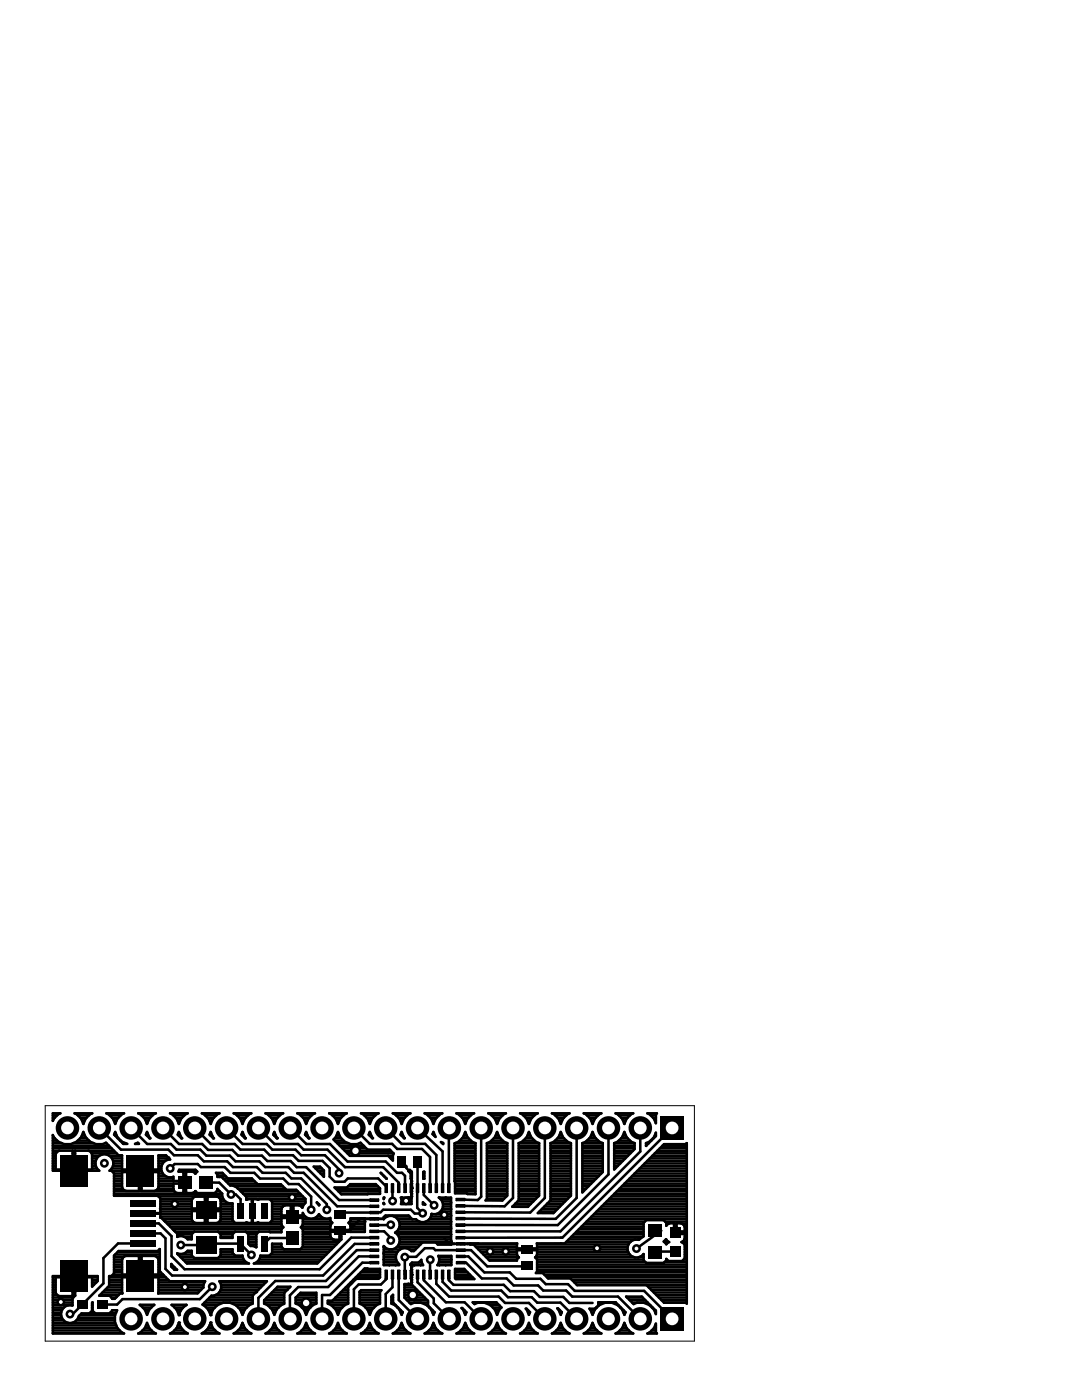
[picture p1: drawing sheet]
<svg xmlns="http://www.w3.org/2000/svg" width="216mm" height="279mm" viewBox="0 0 216 279" stroke-linecap="round" stroke-linejoin="round" font-family="sans-serif">
<path d="M9 220.7h129.6v47h-129.6z" fill="none" stroke="#000" stroke-width=".2"/>
<g fill="#000">
<path d="M12 230.5h5.5v6.3h-5.5zM25.2 230.5h5.5v6.3h-5.5zM35.5 234.7h2.7v2.5h-2.7zM39.7 234.7h2.8v2.5h-2.8zM73.8 239.3h1.8v.4h-1.8zM76.8 236.2h.5v1.8h-.5zM78.1 236.2h.5v1.8h-.5zM79.3 230.7h1.7v2.3h-1.7zM79.3 236.2h.5v1.8h-.5zM80.6 236.2h.5v1.8h-.5zM81.8 236.2h.5v1.8h-.5zM82.5 230.7h1.8v2.3h-1.8z"/>
<path d="M83.1 236.2h.5v1.8h-.5zM84.3 236.2h.5v1.8h-.5zM85.6 236.2h.5v1.8h-.5zM86.8 236.2h.5v1.8h-.5zM88.1 236.2h.5v1.8h-.5zM89.3 236.2h.5v1.8h-.5zM91 239.2h1.8v.4h-1.8zM131.8 222.8h4.7v4.7h-4.7zM12 251.5h5.5v6.3h-5.5zM25.2 251.5h5.5v6.3h-5.5zM26.1 247.5h5v1.3h-5zM26.1 245.5h5v1.3h-5z"/>
<path d="M26.1 243.5h5v1.3h-5zM26.1 241.5h5v1.3h-5zM26.1 239.5h5v1.3h-5zM39.1 239.7h4v3.5h-4zM39.1 246.7h4v3.5h-4zM47.3 240.2h1.4v3h-1.4zM47.3 246.7h1.4v3h-1.4zM49.7 240.2h1.3v3h-1.3zM52 240.2h1.4v3h-1.4zM52 246.7h1.4v3h-1.4zM57 245.7h2.5v2.7h-2.5zM57 241.4h2.5v2.8h-2.5z"/>
<path d="M66.8 241.5h2.3v1.8h-2.3zM66.8 244.8h2.3v1.7h-2.3zM73.8 251.8h1.8v.4h-1.8zM73.8 250.5h1.8v.5h-1.8zM73.8 249.3h1.8v.4h-1.8zM73.8 248h1.8v.5h-1.8zM73.8 246.8h1.8v.4h-1.8zM73.8 245.5h1.8v.5h-1.8zM73.8 244.3h1.8v.4h-1.8zM73.8 243h1.8v.5h-1.8zM73.8 241.8h1.8v.4h-1.8zM73.8 240.5h1.8v.5h-1.8z"/>
<path d="M76.8 253.5h.5v1.8h-.5zM78.1 253.5h.5v1.8h-.5zM79.3 253.5h.5v1.8h-.5zM80.6 253.5h.5v1.8h-.5zM81.8 253.5h.5v1.8h-.5zM83.1 253.5h.5v1.8h-.5zM84.3 253.5h.5v1.8h-.5zM85.6 253.5h.5v1.8h-.5zM86.8 253.5h.5v1.8h-.5zM88.1 253.5h.5v1.8h-.5zM89.3 253.5h.5v1.8h-.5zM91 240.4h1.8v.5h-1.8z"/>
<path d="M91 241.7h1.8v.5h-1.8zM91 243h1.8v.4h-1.8zM91 244.2h1.8v.5h-1.8zM91 245.5h1.8v.5h-1.8zM91 246.8h1.8v.5h-1.8zM91.1 248h1.7v.5h-1.7zM91.1 249.3h1.7v.4h-1.7zM91.1 250.5h1.7v.5h-1.7zM91.1 251.8h1.7v.4h-1.7zM104 251.7h2.3v1.8h-2.3zM104 248.5h2.3v1.7h-2.3zM129.3 244.4h2.8v2.5h-2.8z"/>
<path d="M129.3 248.7h2.8v2.5h-2.8zM133.7 245h2v2h-2zM133.7 248.8h2v2h-2zM15.4 259.5h2.1v1.7h-2.1zM19.4 259.5h2.1v1.7h-2.1zM131.8 260.9h4.7v4.7h-4.7z"/>
<circle cx="13.5" cy="225.1" r="2.35"/>
<circle cx="19.8" cy="225.1" r="2.35"/>
<circle cx="20.8" cy="232.2" r=".89"/>
<circle cx="26.2" cy="225.1" r="2.35"/>
<circle cx="32.5" cy="225.1" r="2.35"/>
<circle cx="33.6" cy="231" r=".25"/>
<circle cx="34" cy="233.2" r=".89"/>
<circle cx="38.9" cy="225.1" r="2.35"/>
<circle cx="45.2" cy="225.1" r="2.35"/>
<circle cx="46.1" cy="238.4" r=".89"/>
<circle cx="51.6" cy="225.1" r="2.35"/>
<circle cx="57.9" cy="225.1" r="2.35"/>
<circle cx="58.3" cy="239" r=".89"/>
<circle cx="64.3" cy="225.1" r="2.35"/>
<circle cx="67.7" cy="234.1" r=".89"/>
<circle cx="70.6" cy="225.1" r="2.35"/>
<circle cx="70.9" cy="229.7" r="1.14"/>
<circle cx="77" cy="225.1" r="2.35"/>
<circle cx="78.3" cy="239.7" r=".89"/>
<circle cx="81" cy="239.6" r=".89"/>
<circle cx="82.1" cy="237.1" r=".25"/>
<circle cx="82.1" cy="235.7" r=".25"/>
<circle cx="82.1" cy="238.8" r=".25"/>
<circle cx="82.1" cy="236.2" r=".25"/>
<circle cx="82.1" cy="238.2" r=".25"/>
<circle cx="82.1" cy="237.7" r=".25"/>
<circle cx="82.1" cy="236.7" r=".25"/>
<circle cx="82.1" cy="237.2" r=".25"/>
<circle cx="83.3" cy="225.1" r="2.35"/>
<circle cx="89.7" cy="225.1" r="2.35"/>
<circle cx="96" cy="225.1" r="2.35"/>
<circle cx="102.4" cy="225.1" r="2.35"/>
<circle cx="108.7" cy="225.1" r="2.35"/>
<circle cx="115.1" cy="225.1" r="2.35"/>
<circle cx="121.4" cy="225.1" r="2.35"/>
<circle cx="127.8" cy="225.1" r="2.35"/>
<circle cx="12.1" cy="259.8" r=".89"/>
<circle cx="32.8" cy="243.7" r=".25"/>
<circle cx="34.7" cy="245.6" r=".25"/>
<circle cx="34.9" cy="240.3" r=".89"/>
<circle cx="36.1" cy="248.5" r=".89"/>
<circle cx="36.9" cy="256.9" r=".89"/>
<circle cx="42.4" cy="256.8" r=".89"/>
<circle cx="50.2" cy="250.4" r=".89"/>
<circle cx="51.1" cy="257.9" r=".25"/>
<circle cx="62.1" cy="241.4" r=".89"/>
<circle cx="65.2" cy="241.4" r=".89"/>
<circle cx="74.7" cy="243.2" r=".25"/>
<circle cx="78" cy="244.4" r=".89"/>
<circle cx="78" cy="247.6" r=".89"/>
<circle cx="80.8" cy="250.9" r=".89"/>
<circle cx="82.1" cy="254.4" r=".25"/>
<circle cx="82.1" cy="255.4" r=".25"/>
<circle cx="82.1" cy="253.9" r=".25"/>
<circle cx="82.1" cy="255.9" r=".25"/>
<circle cx="82.1" cy="253.4" r=".25"/>
<circle cx="82.1" cy="254.9" r=".25"/>
<circle cx="82.1" cy="252.9" r=".25"/>
<circle cx="82.4" cy="258.4" r="1.14"/>
<circle cx="84.3" cy="242.1" r=".89"/>
<circle cx="85.9" cy="251.4" r=".89"/>
<circle cx="86.6" cy="240.5" r=".89"/>
<circle cx="88.6" cy="242.4" r=".89"/>
<circle cx="90.6" cy="248.2" r=".25"/>
<circle cx="93.2" cy="248.2" r=".25"/>
<circle cx="97.8" cy="249.7" r=".89"/>
<circle cx="100.9" cy="249.7" r=".89"/>
<circle cx="119.1" cy="249.1" r=".89"/>
<circle cx="127" cy="249.2" r=".89"/>
<circle cx="14" cy="262.3" r=".89"/>
<circle cx="26.2" cy="263.2" r="2.35"/>
<circle cx="32.5" cy="263.2" r="2.35"/>
<circle cx="35.7" cy="262.4" r=".25"/>
<circle cx="35.7" cy="264" r=".25"/>
<circle cx="38.9" cy="263.2" r="2.35"/>
<circle cx="42" cy="264" r=".25"/>
<circle cx="42" cy="262.4" r=".25"/>
<circle cx="45.2" cy="263.2" r="2.35"/>
<circle cx="51.6" cy="263.2" r="2.35"/>
<circle cx="57.9" cy="263.2" r="2.35"/>
<circle cx="61.1" cy="260" r="1.14"/>
<circle cx="64.3" cy="263.2" r="2.35"/>
<circle cx="70.6" cy="263.2" r="2.35"/>
<circle cx="77" cy="263.2" r="2.35"/>
<circle cx="83.3" cy="263.2" r="2.35"/>
<circle cx="89.7" cy="263.2" r="2.35"/>
<circle cx="96" cy="263.2" r="2.35"/>
<circle cx="102.4" cy="263.2" r="2.35"/>
<circle cx="108.7" cy="263.2" r="2.35"/>
<circle cx="115.1" cy="263.2" r="2.35"/>
<circle cx="121.4" cy="263.2" r="2.35"/>
<circle cx="127.8" cy="263.2" r="2.35"/>
</g>
<g fill="none" stroke="#000" stroke-width=".35">
<path d="M73.9 239.3h1.6v.4h-1.6zM76.9 236.3h.3v1.6h-.3zM78.1 236.3h.4v1.6h-.4zM79.4 236.3h.3v1.6h-.3zM80.6 236.3h.4v1.6h-.4zM81.9 236.3h.3v1.6h-.3zM83.1 236.3h.4v1.6h-.4zM84.4 236.3h.3v1.6h-.3zM85.6 236.3h.4v1.6h-.4zM86.9 236.3h.3v1.6h-.3zM88.1 236.3h.4v1.6h-.4zM89.4 236.3h.3v1.6h-.3z"/>
<path d="M91.1 239.2h1.6v.4h-1.6zM73.9 245.6h1.6v.3h-1.6zM73.9 246.8h1.6v.4h-1.6zM73.9 248.1h1.6v.3h-1.6zM73.9 249.3h1.6v.4h-1.6zM73.9 250.6h1.6v.3h-1.6zM73.9 251.8h1.6v.4h-1.6zM73.9 240.6h1.6v.3h-1.6zM73.9 241.8h1.6v.4h-1.6zM73.9 243.1h1.6v.3h-1.6zM73.9 244.3h1.6v.4h-1.6zM76.9 253.5h.3v1.7h-.3z"/>
<path d="M78.1 253.5h.4v1.7h-.4zM79.4 253.5h.3v1.7h-.3zM80.6 253.5h.4v1.7h-.4zM81.9 253.5h.3v1.7h-.3zM83.1 253.5h.4v1.7h-.4zM84.4 253.5h.3v1.7h-.3zM85.6 253.5h.4v1.7h-.4zM86.9 253.5h.3v1.7h-.3zM88.1 253.5h.4v1.7h-.4zM89.4 253.5h.3v1.7h-.3zM91.1 240.5h1.6v.3h-1.6zM91.1 241.8h1.6v.3h-1.6z"/>
<path d="M91.1 243h1.6v.4h-1.6zM91.1 244.3h1.6v.4h-1.6zM91.1 245.6h1.6v.3h-1.6zM91.1 246.8h1.6v.4h-1.6zM91.1 248.1h1.7v.3h-1.7zM91.1 249.3h1.7v.4h-1.7zM91.1 250.6h1.7v.3h-1.7zM91.1 251.8h1.7v.4h-1.7z"/>
</g>
<g fill="none" stroke="#000" stroke-width=".51">
<path d="M10.5 222.2h1.6l-.5 .2-.9 .9-.2 .4zM10.5 227.1h.4M10.5 230.7h.6M10.5 229.7h1.3M10.5 233.2h.6M10.5 232.7h.6M10.5 232.2h.6M10.5 231.7h.6M10.5 231.2h.6M10.5 230.2h.7M10.5 229.2h11.7M10.5 228.7h11.2"/>
<path d="M10.5 228.1h1.8M10.5 227.6h.9M10.5 226.6h.1M10.5 223.6h.1M10.5 223.1h.4M10.5 222.6h.9M11.2 230.2l-.1 3.2h7.3l-.1-3.2M11.2 230.2l.2-.4 .5-.2h5.7l.4 .2 .3 .4M12.4 233.7h2.1M14.5 229.6v4.3h-1.9l-.3-.3h-1.8v-7.1a3.2 3.2 0 0 0 3.3 1.9 3.2 3.2 0 0 0 2.8-2.5 3.2 3.2 0 0 0 4.5 2.2l2.6 2.5h.7v2.8h3.3v4.3l-2.8-.1-.4-.3-.1-.4v-3h7.2v3l-.3 .6-.4 .2h-2.7v-4.3h3.4v-2.8h1.5l.8 .8-.9 .3M14.5 230.7h.5M14.5 233.2h.5"/>
<path d="M14.5 232.7h.5M14.5 232.2h.5M14.5 231.7h.5M14.5 231.2h.5M14.5 230.2h.5M14.6 228.1h4.1M14.9 222.2h3.5l-.4 .2-.9 .9-.5 1-.4-1-.9-.9zM15 229.6v4.3h1.9l.3-.3h2.6a1.8 1.8 0 0 1-.5-2.5M15 233.7h2.1M15.5 227.6h2.3M15.5 222.6h2.2M16 227.1h1.3"/>
<path d="M16 223.1h1.2M16.3 226.6h.6M16.3 223.6h.6M16.5 226.1h.2M16.6 224.1h.1M17.7 229.7h5.1M18.3 230.2h5M18.4 230.7h1.4M18.4 233.2h1M18.4 232.7h.7M18.4 232.2h.7M18.4 231.7h.7"/>
<path d="M18.4 231.2h.9M19.8 225.1l4.3 4.3h9.5l1.1 1.2h4.8l1.2 1.2h4.6l1.2 1.1h4.7l1.2 1.2h4.6l1.1 1.1h2l5.1 5.1v1.1M19.8 230.6l-.5 .5M19.8 230.6l.7-.2h.7l.6 .2M20.9 228.1h.3M21.2 222.2h3.6l-.5 .2-.9 .9-.4 1-.4-1-1-.9zM21.8 230.6l.5 .5M21.9 230.7h2.5M21.9 222.6h2.2M22.3 233.7h5.4M22.3 233.2h2.1M22.3 231.1a1.8 1.8 0 0 1-.4 2.5h.3l.6 .6v4.4h8.7l.5 .6v2.9h-3.3v.1h3.3v.8h.2l3.2 3.2v.6"/>
<path d="M22.3 231.2h2.1M22.4 223.1h1.2M22.5 232.7h1.9M22.6 231.7h1.8M22.6 232.2h1.8M22.7 223.6h.6M22.8 235.2h1.6M22.8 238.2h21.5M22.8 236.2h1.6M22.8 235.7h1.6M22.8 237.2h1.7M22.8 237.7h12"/>
<path d="M22.8 236.7h1.6M22.8 234.7h1.6M22.8 234.2h1.6M22.9 226.1h.2M22.9 224.1h.2M23 226.6h.3M23 225.9l.4 1 .9 1 1.1 .4h-.8l-1.8-1.9zM23.5 227.1h.1M24 227.6h.1M24.5 228.1h.5M26.2 225.1l3.2 3.2h4.7l1.1 1.1h4.8l1.2 1.2h4.6l1.2 1.2h4.8l1.1 1.1h4.6l1.2 1.2h1.9l6.7 6.6h7.4M26.9 228.3l.6-.2 .2 .2z"/>
<path d="M27.3 228.1h.3M27.6 222.2h3.5l-.4 .2-.9 .9-.5 1-.4-1-.9-.9zM27.7 235.2h.5M27.7 236.2h.5M27.7 235.7h.5M27.7 237.2h.5M27.7 236.7h.5M27.7 234.7h.5M27.7 234.2h.5M28.2 222.6h2.2M28.2 233.7h4.1M28.7 223.1h1.2"/>
<path d="M29 223.6h.6M29.2 226.1h.2M29.3 224.1h.1M29.3 226.6h.3M29.3 225.9l.7 1.3-.9-.8zM29.8 227.1h.2M31.5 237.2h3.1M31.6 238.8h12.7M31.6 235.2h3M31.6 230.7h1.6M31.6 236.2h5.5v1.9h1.3l.6-.3M31.6 236.7h3"/>
<path d="M31.6 234.7h1.4M31.6 234.2h.9M31.6 233.2h.6M31.6 232.7h.6M31.6 232.2h.9M31.6 231.7h1.3M31.6 231.2h2.1M32 239.8h6.3M32 239.3h6.4M32.5 234.2a1.73 1.73 0 0 0 2.1 .6v.9M32.5 225.1l3.2 3.2h4.6l1.2 1.2h4.9l1.1 1.1h4.8l1 1.1h4.7l1.2 1.2h1.9l6.6 6.6h7M33 231.7a1.81 1.81 0 0 0-.5 2.5"/>
<path d="M33.9 222.2h3.6l-.5 .2-.9 .9-.4 1-.4-1-1-.9zM34 233.2l.8-.9h4.7l.6 .6h4.7l1.2 1.2h4.7l1.2 1.1h4.6l1.1 1.1h2l2.5 2.5v2.6M34.6 222.6h2.2M34.6 236.2v1.1l.2 .5M35.1 223.1h1.2M35.4 223.6h.6M35.6 226.1h.2M35.6 224.1h.2M35.7 226.6h.3M35.7 233.7h3.5M35.7 225.9l.6 1.3-.8-.8zM36.2 227.1h.1"/>
<path d="M36.6 235.2h.5M36.6 237.2h.5M36.6 237.7h.5M36.6 236.7h.5M36.6 234.7h.5M36.6 234.2h.5M38.9 225.1l3.2 3.2h4.7l1.2 1.1h4.7l1.1 1.2h4.7l1.1 1.1h4.7l1.5 1.4v1.7l1 1h2l.6-.6h6.1l1.6 1.6M39 237.8l.4 .3h3.5l.5-.5v-.3l.9 .9v.5M39 237.7h.1M39 234.2h.1M39 234.2l.4-.4-.4-.3h-3.3l-.1 .3h1v4.3h-1.2l-.6-.3M39 234.2l-.6-.4h-1.3v1.9h-5.5"/>
<path d="M40.3 222.2h3.5l-.4 .2-.9 .9-.5 1-.4-1-.9-.9zM40.9 239.8h.5M40.9 239.3h.5M40.9 222.6h2.2M41.1 236h2.7l2.3 2.4h1l.9 .9v2.4M41.4 223.1h1.2M41.7 223.6h.6M41.9 226.1h.2M42 224.1h.1M42 226.6h.3M42 225.9l.7 1.3-.9-.8zM42.5 227.1h.2"/>
<path d="M43.2 237.7h.7M43.2 234.2h1.3M43.4 234.7h1.6M43.9 239.3h.6M44 239.8h1M44.2 234.9h-.8v-.6l-.3-.2h1.3l1.1 1.1M44.2 234.9h.1M44.3 234.9l1.6 1.7h.6l.6 .3 2.1 2v.5l1.1-.1v2.3h.1v-2.3l1.1 .1 .2-.1h2.1l.5 .5v3.8l-.5 .5h-2.1l-.2-.2-1.1 .2v-2.3h-.1v2.3l-1.1-.2-.2 .2h-2.1l-.5-.5v-3.4a1.79 1.79 0 0 1-2.1-1.5M44.6 235.2h5.7l1.1 1.1h4.6l1.1 1.2h2l1.8 1.8v.8l-.3 .3-.3 .6-.4-.4h-1.4v2.5h1.9v1.2M45.1 235.7h5.7M45.2 225.1l3.2 3.2h4.8l1.1 1.1h4.7l1.1 1.2h4.7l2.9 2.8v.7M45.6 236.2h5.7"/>
<path d="M46.6 222.2h3.6l-.5 .2-.9 .9-.4 1-.4-1-1-.9zM46.8 236.7h9.6M47.3 222.6h2.2M47.5 237.2h9.4M47.8 223.1h1.2M48 237.7h11.4M48.1 223.6h.6M48.3 226.1h.2M48.3 224.1h.2M48.4 226.6h.3M48.4 225.9l.6 1.3-.8-.8zM48.5 238.2h11.4"/>
<path d="M48.9 227.1h.1M49 238.8h11.4M49.2 239.3h11.7M50.3 239.8h.1M51.6 225.1l3.2 3.2h4.7l1.1 1.1h4.7l3.5 3.5h7.7l3.1 3.1v1.1M53 222.2h3.5l-.4 .2-.9 .9-.5 1-.4-1-.9-.9zM53.6 222.6h2.2M54.1 223.1h1.2M54.2 239.8h6.7M54.4 223.6h.6M54.6 226.1h.2M54.7 224.1h.1"/>
<path d="M54.7 226.6h.3M54.7 225.9l.7 1.3-.9-.8zM55.2 227.1h.2M57.9 225.1l3.2 3.2h4.7l3.5 3.5h7.7l2.2 2.3h1l.6 .6v2.4M59.3 222.2h3.6l-.5 .2-.9 .9-.4 1-.4-1-1-.9zM60 222.6h2.2M60.5 223.1h1.2M60.8 223.6h.6M61 226.1h.2M61 224.1h.2M61.1 226.6h.3M61.1 225.9l.6 1.3-.8-.8z"/>
<path d="M61.6 227.1h.1M62.6 232.8h1.3l.7 .8v1.3zM63 233.2h1.2M63.2 239.9l.5 .5v.2zM63.5 233.7h1.1M64 234.2h.6M64.5 234.7h.1M65.7 222.2h3.5l-.4 .2-.9 .9-.5 1-.4-1-.9-.9zM66.3 222.6h2.2M66.8 227.6h1.8M66.8 227.1h1.3M66.8 223.1h1.2"/>
<path d="M67 237.2h8.8M67.1 226.6h.6M67.1 223.6h.6M67.3 228.1h2.2M67.3 226.1h.2M67.4 224.1h.1M67.5 237.7h8.3M67.8 228.7h4.7M68 238.2l7.8 .1v-1.1l-.8-.9h-5.1l-.7 .7h-2.4l1.3 1.4 5.3-.1M68.3 229.2h4.7M68.8 229.7h9.2M69.3 230.2h9.2"/>
<path d="M69.5 236.7h5.9M70.6 225.1l3.2 3.2h4.4l1.1 1h4.9l1.6 1.6v6.2M71.7 228.1h.3M72 222.2h3.6l-.5 .2-.9 .9-.4 1-.4-1-1-.9zM72.7 222.6h2.2M73.2 223.1h1.2M73.5 223.6h.6M73.7 226.1h.2M73.7 224.1h.2M73.8 226.6h.3M73.8 225.9l.6 1.2-.8-.7zM76 234.1l1.1 1.1"/>
<path d="M76 234.1h.1M76.1 234.2h.1M76.6 239h.1l-.1 .3zM76.6 239.3h.1M76.6 234.7h.1M77 225.1l3.1 3.2h4.7l2.3 2.2v6.6M77.1 235.2h.1M77.4 230.7l1 .9v-1l.2-.4-.8-.8h-4.5l-1.4-1.3a3.2 3.2 0 0 1-4.5-2.2l-.4 1-.5 .5 3.3 3.3h8.6M78 231.2h.4M78.3 237.1v2.6M78.4 222.2h3.5l-.4 .2-.9 .9-.5 1-.4-1-.9-.9zM79 222.6h2.2"/>
<path d="M79.5 223.1h1.2M79.8 223.6h.6M80 239h2.1v1.3h-2.1l.1-1zM80 226.1h.2M80.1 224.1h.1M80.1 239.3h2M80.1 226.6h.3M80.1 239.8h2M80.1 225.9l.7 1.2-.9-.7zM80.2 231.9l.9 .9v.3l1 1v4.9M80.2 239h.1M81.6 233.7h.4"/>
<path d="M81.6 233.7l.2-.2 .4 .4M81.6 233.7l.4 .5M82 234.7h.2M82 234.2h.2M82.1 237.1h.1M82.2 233.9h.1M82.2 233.9v1.3h-.2v-1M83.3 225.1l5 4.7v7.3M83.4 231.9l-.1 9.1 1 1.2h-1.6l-.7-.8h-5.5l-.6 .5-7.3 .1-.7 .4M84.4 239.9l.4 .5-.4-.1zM84.5 233.9h.1l.1 1.3h-.2zM84.5 234.7h.2"/>
<path d="M84.5 234.2h.2M84.6 237.1v1.4l2 2M84.7 233.8l-.1 .1M84.7 222.2h3.6l-.5 .2-.9 .9-.4 1-.4-1-1-.9zM85.4 222.6h2.2M85.9 223.1h1.2M86.2 223.6h.6M86.4 226.1h.2M86.4 224.1h.2M86.5 225.9l.4 1-.6-.6zM86.6 226.6h.2M87.7 239h.1"/>
<path d="M87.9 239.3h2.1M88 227.9l.4 .2v.2zM88.2 239.8h1.8M88.2 228.1h.2M88.9 239h.1M89.7 225.1l-.1 12M90.7 235.2h4.2M90.7 230.7h4.2M90.7 235.7h4.2M90.7 229.7h4.2M90.7 234.7h4.2M90.7 234.2h4.2"/>
<path d="M90.7 233.7h4.2M90.7 233.2h4.2M90.7 232.7h4.2M90.7 232.2h4.2M90.7 231.7h4.2M90.7 231.2h4.2M90.7 230.2h4.2M90.7 229.2h4.2M90.7 228.7h4.2M90.8 228.1h4.1M90.8 236.2h4.1M90.8 237.2h4.1"/>
<path d="M90.8 237.7h4.1M90.8 236.7h4.1M91.1 222.2h3.5l-.4 .2-.9 .9-.5 1-.4-1-.9-.9zM91.7 227.6h2.3M91.7 222.6h2.2M92.2 227.1h1.3M92.2 223.1h1.2M92.5 226.6h.6M92.5 223.6h.6M92.7 226.1h.2M92.8 224.1h.1M92.8 225.9l.5 1 .9 1 .7 .2v10.2h-1.6l-.1-.1h-2.4l-.1-10 .8-.3 .9-1z"/>
<path d="M93.2 238.2h1.7M96 225.1v13.7l-.7 .7-3.4-.1M97.2 235.2h4M97.2 238.2h4M97.2 230.7h4M97.2 236.2h4M97.2 235.7h4M97.2 229.7h4M97.2 237.2h4M97.2 239.3h3.4M97.2 238.8h3.9M97.2 237.7h4"/>
<path d="M97.2 236.7h4M97.2 234.7h4M97.2 234.2h4M97.2 233.7h4M97.2 233.2h4M97.2 232.7h4M97.2 232.2h4M97.2 231.7h4M97.2 231.2h4M97.2 230.2h4M97.2 229.2h4M97.2 228.7h4"/>
<path d="M97.2 228.1h4M97.4 222.2h3.6l-.5 .2-.9 .9-.4 1-.4-1-1-.9zM98.1 227.6h2.2M98.1 222.6h2.2M98.6 227.1h1.2M98.6 223.1h1.2M98.9 226.6h.6M98.9 223.6h.6M99.1 226.1h.2M99.1 224.1h.2M99.2 225.9l.4 1 .9 1 .7 .2v10.5l-1 1h-3.3l.3-.3v-11.2l.6-.2 1-1zM102.4 225.1v14l-1.7 1.6h-8.8"/>
<path d="M103.3 239.8h3.1M103.5 235.2h4.1M103.5 238.2h4.1M103.5 230.7h4.1M103.5 236.2h4.1M103.5 235.7h4.1M103.5 229.7h4.1M103.5 237.2h4.1M103.5 239.3h3.4M103.5 238.8h3.9M103.5 237.7h4.1M103.5 236.7h4.1"/>
<path d="M103.5 234.7h4.1M103.5 234.2h4.1M103.5 233.7h4.1M103.5 233.2h4.1M103.5 232.7h4.1M103.5 232.2h4.1M103.5 231.7h4.1M103.5 231.2h4.1M103.5 230.2h4.1M103.5 229.2h4.1M103.5 228.7h4.1M103.5 228.1h4.1"/>
<path d="M103.8 222.2h3.5l-.4 .2-.9 .9-.5 1-.4-1-.9-.9zM104.4 227.6h2.3M104.4 222.6h2.2M104.9 227.1h1.3M104.9 223.1h1.2M105.2 226.6h.6M105.2 223.6h.6M105.4 226.1h.2M105.5 224.1h.1M105.5 225.9l.5 1 .9 1 .7 .2v10.5l-2.3 2.2h-3.1l1.3-1.2v-11.5l.7-.2 .9-1zM108.7 225.1v14l-2.9 2.9-13.9-.1M109.6 239.8h3.2"/>
<path d="M109.9 235.2h4M109.9 238.2h4M109.9 230.7h4M109.9 236.2h4M109.9 235.7h4M109.9 229.7h4M109.9 237.2h4M109.9 239.3h3.4M109.9 238.8h3.9M109.9 237.7h4M109.9 236.7h4M109.9 234.7h4"/>
<path d="M109.9 234.2h4M109.9 233.7h4M109.9 233.2h4M109.9 232.7h4M109.9 232.2h4M109.9 231.7h4M109.9 231.2h4M109.9 230.2h4M109.9 229.2h4M109.9 228.7h4M109.9 228.1h4M110.1 222.2h3.6l-.5 .2-.9 .9-.4 1-.4-1-1-.9z"/>
<path d="M110.8 227.6h2.2M110.8 222.6h2.2M111.3 227.1h1.2M111.3 223.1h1.2M111.6 226.6h.6M111.6 223.6h.6M111.8 226.1h.2M111.8 224.1h.2M111.9 225.9l.4 1 .9 1 .7 .2v10.5l-3.5 3.5h-3.1l2.6-2.5v-11.5l.6-.2 1-1zM115.1 225.1v14l-4.2 4.1h-19M116.2 235.2h2.8M116.2 230.7h4.1"/>
<path d="M116.2 236.2h1.7M116.2 235.7h2.3M116.2 229.7h4.1M116.2 237.2h.7M116.2 237.7h.2M116.2 236.7h1.2M116.2 234.7h3.3M116.2 234.2h3.8M116.2 233.7h4.1M116.2 233.2h4.1M116.2 232.7h4.1M116.2 232.2h4.1"/>
<path d="M116.2 231.7h4.1M116.2 231.2h4.1M116.2 230.2h4.1M116.2 229.2h4.1M116.2 228.7h4.1M116.2 228.1h4.1M116.5 222.2h3.5l-.4 .2-.9 .9-.5 1-.4-1-.9-.9zM117.1 227.6h2.3M117.1 222.6h2.2M117.6 227.1h1.3M117.6 223.1h1.2M117.9 226.6h.6"/>
<path d="M117.9 223.6h.6M118.1 226.1h.2M118.2 224.1h.1M118.2 225.9l.5 1 .9 1 .7 .2v5.8l-4.1 4.1v-9.9l.7-.2 .9-1zM121.1 239.8h15.9M121.4 225.1v9.3l-10.1 10.1h-19.4M121.6 239.3h15.4M122.1 238.8h14.9M122.6 230.7h2.7M122.6 229.7h3.7M122.6 233.2h.2M122.6 232.7h.7"/>
<path d="M122.6 232.2h1.2M122.6 231.7h1.7M122.6 231.2h2.2M122.6 230.2h3.2M122.6 229.2h4M122.6 228.7h4M122.6 228.1h4M122.6 238.2h14.4M122.8 222.2h3.6l-.5 .2-.9 .9-.4 1-.4-1-1-.9zM123.1 237.7h13.9M123.5 227.6h2.2M123.5 222.6h2.2"/>
<path d="M123.6 237.2h13.4M124 227.1h1.2M124 223.1h1.2M124.1 236.7h12.9M124.3 226.6h.6M124.3 223.6h.6M124.5 226.1h.2M124.5 224.1h.2M124.6 225.9l.4 1 .9 1 .7 .2v1.2l-4 4.1v-5.3l.6-.2 1-1zM124.6 236.2h12.4M125.1 235.7h11.9M125.6 235.2h11.4"/>
<path d="M126.1 234.7h10.9M126.6 234.2h10.4M127.1 233.7h9.9M127.6 233.2h9.4M127.8 225.1v4.7l-16 15.9h-19.9M128.1 232.7h8.9M128.7 232.2h8.3M128.9 228.7h.1M128.9 228.1h.6M129.2 231.7h7.8M129.2 222.2h1.9l-.2 .2v1.8l-.4-.9-.9-.9zM129.7 231.2h7.3"/>
<path d="M129.8 227.6h.2M129.8 222.6h1.1M130.2 230.7h6.8M130.3 227.1h.2M130.3 223.1h.6M130.6 226.6h.3M130.6 223.6h.3M130.7 230.2h6.3M130.8 226.1h.1M130.9 224.1h.1M130.9 226.1v.6l-2 2v-.6l.7-.2 .9-1zM131.2 229.7h5.8"/>
<path d="M131.7 229.2h5.3M132.2 228.7h4.8M134.1 225.1l-21.9 21.9h-20.3M137 228.1h.1M10.5 260h4M10.5 254.9h9M10.5 259.5h4M10.5 259h4.1M10.5 258.4h.9M10.5 257.9h.6M10.5 257.4h.6M10.5 256.9h.6"/>
<path d="M10.5 256.4h.6M10.5 255.9h.6M10.5 255.4h.6M11.1 254.9v3l.2 .4 .6 .4h2.6v-4.3h-1.9l-.3 .3h-1.8v11.4h14.3l-.5-.1-.9-1M14.5 258.4h.5M14.5 257.9h.5M14.5 257.4h.5M14.5 256.9h.5M14.5 256.4h.5M14.5 255.9h.5M14.5 255.4h.5M15 258.6l-.5 .5v1.4a1.8 1.8 0 0 0-2.3 1.3 1.8 1.8 0 0 0 1.3 2.2 1.8 1.8 0 0 0 2.2-1.3l.6-.6h1.6l.5-.5 .1-1.7v1.7l.5 .5h2.9l.5-.6h1l-.5 1.1v1.3l.5 1.1"/>
<path d="M15 258.6h.1M18.4 254.9v1.9l1.1-1.1v-1h-2.3l-.3-.3h-1.9v4.2M18.4 256.4h.3M18.4 255.9h.8M18.4 255.4h1.1M18.4 260h.1M19.9 258.4h3.8M20.4 257.9h4M21 257.4h3.4M21.5 256.9h2.9M21.8 256.4h2.6M21.8 255.9h2.6"/>
<path d="M21.8 255.4h2.6M22.2 259h1M22.5 254.4h10.1M22.8 253.4h1.6M22.8 253.9h1.6M22.8 252.9h1.6M22.8 252.4h1.6M22.8 251.9h1.6M22.8 251.4h1.6M22.8 250.9h1.8M23 250.4h8.9M23.5 249.9h8.4"/>
<path d="M24.4 254.9v3.2h-.4l-1.1 1.1h-.5l-.5-.6h-2.1l2-2v-1.9h.4l.6-.5v-3.6l.9-.9h7.8l.4-.4v4.4l2 2h7l-.3 .7v.6M24.4 254.4v-3l.1-.4 .6-.4h2.6v4.3h-5.9M27.7 253.4h.5M27.7 253.9h.5M27.7 252.9h.5M27.7 252.4h.5M27.7 251.9h.5M27.7 251.4h.5M27.7 250.9h.5M28.6 246.2h3.4l1 .9v6.1l1.3 1.4h30.2l6.3-6.4h3.9M28.6 248.2h-5l-3 2.9v5l-6.1 6.2h-.5M28.6 244.2h3.1l2.5 2.5v4l2.6 2.6h27l6.3-6.3h4.6"/>
<path d="M31.3 250.9h.6M31.6 257.9h8M31.6 251.4h.3M31.6 254.4v-3l-.1-.4-.6-.4h-2.7v4.3h4.9M31.6 254.9v3.2h7.8l1.2-1.1M31.6 253.4h.3M31.6 257.4h8.5M31.6 256.9h9M31.6 256.4h9M31.6 255.9h9.2M31.6 255.4h2M31.6 253.9h.5"/>
<path d="M31.6 252.9h.3M31.6 252.4h.3M31.6 251.9h.3M31.8 249.4h.1M32 241.3h8.9M32 241.8h6.3M32 242.8h6.3M32 242.3h6.3M32 240.8h6.3M32 240.3h6.3M32.4 243.3h5.9M33 243.8h5.5"/>
<path d="M33.5 244.3h22.6M34 244.8h22.4M34.2 252.2l1.1 1.2h-.5l-.6-.6zM34.2 252.4h.1M34.3 252.9h.5M34.5 245.3h21.7M35 245.8h3.8M35.4 250.1a1.67 1.67 0 0 0 2-.5h.9v1l.5 .5h4.7l.5-.5v-1.3h2.4v.8l.5 .5h1.5a1.67 1.67 0 0 0 1.3 1.6h-12.4zM35.4 246.8h.1M35.4 246.3h2.9M35.5 250.4h2.8M36 250.9h2.6"/>
<path d="M36.1 248.5h5l.3-.3h6.6l2.2 2.2M36.5 251.4h12.1M36.7 246.8h1.6M37 251.9h12.1M37.2 249.9h1.1M38.3 246.3l.5-.5h4.7l.5 .5M38.3 246.3v1h-.9a1.67 1.67 0 0 0-2-.5M38.3 243.3l.1 .4 .4 .3 2.1 .1v-5.3h-1.9l-.4 .2-.3 .6v1.6h5.7v-1.6l-.1-.5-.4-.2-2.1-.1v5.3l2.1-.1 .4-.3 .1-.4M38.3 243.3v-1.6h5.7v1.6M40.8 260h9.6M40.9 241.8h.5M40.9 243.8h.5"/>
<path d="M40.9 243.3h.5M40.9 242.8h.5M40.9 242.3h.5M40.9 240.8h.5M40.9 240.3h.5M41.3 259.5h9.1M41.4 241.3h5M41.8 259h8.6M42.4 256.8l-2.5 2.5h-15.5l-1 1h-3M43 258.4h7.5M43.5 245.8h3.4M43.7 250.9h4.7"/>
<path d="M43.7 257.9h7.3M43.8 243.8h2.8M43.9 255.9h9.1M44 257.4h7.5M44 246.3v.7h2.4v-.7M44 241.8h2.4M44 250.4h2.7M44 249.9h2.4M44 249.4h2.4M44 246.8h2.4M44 246.3h2.4M44 243.3h2.4"/>
<path d="M44 242.8h2.4M44 242.3h2.4M44 240.8h2.4M44 240.3h2.4M44.1 256.4h8.4M44.1 256.9h7.9M44.6 260l-1.2 .5-.9 .9-.5 1a3.2 3.2 0 0 0-1.6-2l1.8-1.8a1.77 1.77 0 0 0 1.7-.9 1.77 1.77 0 0 0-.1-2h9.5l-2.9 2.8v1.7l-.7 .3M45.9 260l1.1 .5M46.4 246.3l.5-.5h2.1l.6 .5M49.1 245.8h2.5M49.6 246.3v1.9l.4 .5h.5l.6 .2v-2.6M49.6 247.3h1.5"/>
<path d="M49.6 247.8h1.5M49.6 246.8h1.5M49.6 246.3h1.5M49.7 248.3h1.4M50.3 243.8h.1M50.3 243.3h.1M50.3 242.8h.1M50.3 242.3h.1M50.3 241.3h.1M50.3 240.8h.1M50.3 240.3h.1M51 248.9h.1"/>
<path d="M51.2 251.9h12.4M51.7 251.4h12.4M51.9 250.9h12.7M52.7 260h4M52.7 259.5h4M53.2 259h3.5M53.7 258.4h3M53.8 245.8h2.3M54 250.4h11.1M54.1 243.8h2M54.3 257.9h2.5M54.3 241.8h1.8"/>
<path d="M54.3 249.9h11.3M54.3 249.4h11.8M54.3 248.9h1.9M54.3 248.3h1.8M54.3 243.3h1.8M54.3 242.8h3.7M54.3 242.3h1.8M54.3 241.3h1.9M54.3 240.8h2.1M54.3 240.3h6.4M54.3 248.2h.1M54.8 257.4h2.5"/>
<path d="M55.3 256.9h2.5M55.4 256.8h2.5l-1.2 1.2v2.2l-.6 .3-.9 .9-.5 1-.4-1-.9-.9-.7-.3v-.7zM56.1 245.3v.6l-4.4-.1-.6 .5M56.1 244.3v-1.2h1.9v-2.5h-1.3l-.5 .5-.1 1.5h4.3v-.5a1.76 1.76 0 0 0 1.6 1.1 1.76 1.76 0 0 0 1.7-.9 1.7 1.7 0 0 0 2.2 .8v.5l.4 .4-.3 .4-.1 1.1h1.8v1.9h-1.2M56.1 244.3l.4 .6-.4 .4M58 241.8h.5M58 242.3h.5M58 241.3h.5M58 240.8h.5M58.3 247.1h-4.4l-1.2 1.1M58.5 242.8h2.4M59 260h4.1"/>
<path d="M59 259.5h4.1M59 259h4.1M59.5 258.4h3.6M60.1 240.8h.3M60.2 244.8h5.7M60.4 248.9h6.2M60.4 245.3h5.5M60.4 245.3v3.5l-.5 .5h-3.2l-.6-.5v-.6h-1.8M60.4 245.8l12.4 .1v-2.8h-2.9v.5l-.4 .4 .4 .4v1.1h-1.8v1.9l-4.8 4.8h-12.6a1.67 1.67 0 0 0 1.2-1.6h1.9l.5-.5v-1.9M60.4 247.3h6M60.4 244.3l-.4 .6 .4 .4M60.4 248.3h6.7"/>
<path d="M60.4 247.8h7.2M60.4 246.8h5.6M60.4 246.3h5.5M60.4 244.3h5.6M60.4 243.8h5.7M60.4 243.3h5.5M60.4 242.3h.1M63.2 242.8h.9M63.4 240.3h.2M63.7 240.4h.1M65.4 260h4.1M65.9 245.8l.1 1.1 .5 .5"/>
<path d="M66.5 259.5h3M67 259h2.5M67.5 258.4h2M67.7 247.3h.4M67.7 246.8h.4M67.7 246.3h.4M67.9 245.6l.2 .2M68 257.9h1.5M68.5 257.4h1M69 256.9h.5M69.5 256.4h.4M69.8 243.8h3.1"/>
<path d="M69.8 244.3h3M69.9 245.8v.1M69.9 245.3h2.9M69.9 244.8h2.9M69.9 243.3h2.9M70 255.9h.4M70.5 255.4h.4M71 254.9h4.8M71.5 254.4h4.3M71.8 260h4M71.8 259.5h4M71.8 259h4"/>
<path d="M71.8 258.4h4M71.8 257.9h4M72 253.9h3.8M72.5 253.4h3.3M72.8 245.1h.1M74.7 243.2v.1M74.7 252h-2.4l-6.4 6.4h-1.6v4.8M74.7 250.7h-3.1l-6.1 6.2h-6l-1.6 1.6v4.7M74.7 249.5h-3.5l-6.2 6.2h-10.1l-3.3 3.3v4.2M74.7 245.7h2l1.3 1.4v.5M75.8 254.9v-1.7l-3-.1-6.5 6.5h-.9v.6l.7 .3M75.8 254.9l-.3 .3h-4.4l-1.6 1.6v3.4l-.7 .3"/>
<path d="M76.6 240.1h.1M76.6 251.4h2.5M76.6 242.9l.3-.3h4.6l.8 .7h.7a1.76 1.76 0 0 0 1.9 .5 1.76 1.76 0 0 0 1.2-1.5 1.79 1.79 0 0 0 2.2-1 1.79 1.79 0 0 0-.7-2.3h2.4l.1 9.4h-2.8l-.3-.4h-2.7l-1.7 1.7h-.5a1.76 1.76 0 0 0-2.8 .2M76.6 242.9h.1M76.6 240.1l.1 .2zM76.6 242.9v.4M76.6 243.3a1.79 1.79 0 0 1 2.8 0 1.79 1.79 0 0 1-.6 2.7 1.79 1.79 0 0 1 .6 2.7 1.79 1.79 0 0 1-2.8 0v3.8h3v-.2a1.76 1.76 0 0 1-.3-2.4M76.6 243.2h-4.7l-2.6 2.6M76.6 248.9h.1M76.6 250.1h.1M76.6 251.4h.1M76.6 252.4h3"/>
<path d="M76.6 251.9h2.7M76.6 250.9h2.4M76.6 250.4h2.5M76.6 249.9h2.7M76.6 249.4h3.2M76.6 243.3h.1M76.6 240.3h.1M76.7 242.8h.6M77.1 254.4v.9l-1.1 1h-4.4l-1 1v5.9M77.7 252.5h.1M78 244.4l-3.3 .1M78.1 260h.4"/>
<path d="M78.1 259.5h.3M78.1 259h.3M78.3 254.4v2.5l-1.3 1.4v4.9M78.4 258.4h.1M78.4 258.4v1.5l2 2-.3 .5-.4-1-.9-.9-.7-.3v-1.5zM78.7 242.8h3M78.9 252.5h.1M79.1 245.8h10.9M79.2 248.9h4.2M79.2 246.3h10.8M79.3 243.3h2.9M79.5 245.3h10.5"/>
<path d="M79.6 248.3h4.3M79.6 254.4v5.1l3.7 3.7M79.6 246.8h10.4M79.6 243.8h4.1M79.7 244.8h10.3M79.7 247.3h10.3M79.7 247.8h10.4M79.7 244.3h10.3M80 240.3h2.1M80.7 259h4M80.7 258.4h3.5M80.7 257.9h3"/>
<path d="M80.7 257.4h2.5M80.7 256.9h2M80.7 256.4h1.5M81.2 259.5h4.1M81.7 260h3.7M81.7 249.4h1.2M81.9 252.4h2.4M82.1 254.4h.1M82.1 252.5v3.8M82.2 252h1.3l.6-.6v.4l.3 .7h-2.5v-.2zM82.7 260l-.7 .3-1.3-1.3v-2.7h1.5l3.2 3.3v1l1.3 1.3-.2 .5-.4-1-1-.9M83.3 254.4v1.5l3.3 3.2v1l3.1 3.1"/>
<path d="M83.6 251.9h.5M83.9 252.5h.1M84 260l1.1 .5M84.4 240.3h.3M84.6 254.4v1.1l4.4 4.4h3.7l3.3 3.3M84.8 240.4h.1M84.9 243.8h5.1M85.7 243.3h4.3M85.9 251.4l-.1 3M86 242.8h4M86.1 242.3h.1M87 242.3h3"/>
<path d="M87.1 254.4v1.8l2.5 2.6h9.9l1.3 1.2h4.7l3.2 3.2M87.3 248.3h2.8M87.4 252.4h2.7M87.5 250.6h2.6v1.9h-2.8a1.65 1.65 0 0 0 .2-1.9zM87.6 250.9h2.5M87.6 251.9h2.5M87.6 251.4h2.5M87.7 252.5h.1M87.9 241.8h2.1M88.2 241.3h1.8M88.3 254.4v1.4l1.7 1.8h10l1.3 1.3h4.8l1.1 1.1h4.6l3.3 3.2M88.4 240.8h1.6"/>
<path d="M88.4 240.3h1.6M88.6 247.1l1.2 1.1h5.6M88.9 252.5h.1M89.6 254.4v1.1l.9 .9h10l1.3 1.3h4.8l1.1 1.1h4.7l1.2 1.2h4.6M90 245.1h.1M90 242.6h.1M90 240h.1M90 246.4h.1M90 243.8v.1M90.1 251.4h.1M90.8 253.2h1.8l2.1 2.1h-3.7l-.2-.2zM90.8 254.4h3"/>
<path d="M90.8 254.9h3.5M90.8 253.4h2M90.8 253.9h2.5M91.9 248.3h.1M91.9 252h1.1l3.1 3.1h5l1.4 1.4h4.9l1 1.1h4.6l1.2 1.2h9.1l4.5 4.4M91.9 250.7h1.6l3.1 3.2h5.1l1.3 1.3h4.8l1.1 1.1h4.4l1.4 1.3h13.8l5.6 5.6M93.8 248.2l9.4-.1-.1 1h1.9v.4h-1.9l.1 1 .3 .4-.4 .4v.3h-5.4l-3.2-3.2h-.7zM93.8 248.3h9.3M94.4 260h4.7M95 248.9h8.1M95.4 260l-.7 .3-.4-.4h4.7l1.1 1-.5 .5-.4 1-.4-1-1-.9M95.4 248.2h.1"/>
<path d="M95.5 249.4h9.5M96 249.9h7.1M96.5 250.4h6.7M96.7 260l1.1 .5M97 250.9h6.4M97.5 251.4h5.6M102.3 240.8h3.1M102.8 240.3h3.1M105.2 252.6l-.8 .1h-7.2l-3.2-3.2h-7.1l-.4-.4h-1.7l-1.7 1.7-2.3 .1v3.5M105.3 249.4h19.9M106.9 250.9h19.6M107.1 253.9h29.9"/>
<path d="M107.2 250.4h18.5M107.2 248.3v.8h-1.9v.4h1.9l-.1 1-.3 .4 .4 .4v2.5l-.3 .3h1.4l1.1 1h4.4l1.4 1.4h13.8l3.5 3.5h4.5M107.2 248.3l-.1-.2h5.6l19.8-19.8h4.3l.2-.2v32.1l-.2-.2M107.2 253.4h29.8M107.2 252.9h29.8M107.2 252.4h29.8M107.2 251.9h21.6M107.2 251.4h21.2M107.2 249.9h18.2M107.2 248.9h18M107.2 248.3h18.2M107.6 241.8h3.1"/>
<path d="M108.1 241.3h3.1M108.6 240.8h3.2M108.6 254.4h28.4M109.1 240.3h3.2M109.1 254.9h27.9M113 247.8h12.8M113.5 247.3h14.1M114 246.8h14.3M114.1 255.4h22.9M114.5 246.3h13.9M114.6 255.9h22.4M115 245.8h13.4"/>
<path d="M115.1 256.4h21.9M115.5 245.3h12.9M116 244.8h12.4M116.5 244.3h11.9M117 243.8h11.7M117.5 243.3h19.5M118 242.8h19M118.6 242.3h18.4M119.1 241.8h17.9M119.4 260h3.5M119.6 241.3h17.4M120.1 240.8h16.9"/>
<path d="M120.6 240.3h16.4M120.8 260l-1.2 .5M122.1 260l1.1 .5M125.1 259h3.1M125.6 259.5h3.1M126.1 260h3.2M127.1 260l-.7 .3-1.5-1.5h3.2l2.8 2.8v.7l-.4-.9-.9-.9M127.5 250.9h.9M128.3 250.4h.1M128.4 260l1.2 .5M128.4 244l.5-.5h3.5l.5 .5v.6l.5-.4 1.1-.1v1.7h2.1v-.9l-.3-.6-.4-.2h-.9v2.2h1.6v1.1l-.6 .5 .6 .5v2.7l-.5 .6h-2.7l-.5-.5v.3l-.5 .5h-3.5l-.5-.5v-1.2a1.8 1.8 0 0 1-3.1-.5 1.8 1.8 0 0 1 2.2-2.4l.9-.7zM129.5 256.9h7.5"/>
<path d="M130 257.4h7M130.5 257.9h6.5M130.7 245.7l1.2-.1-4.9 3.6M131 258.4h6M131.5 259h5.5M132 259.5h5M132.5 247.8h.9M132.6 251.9h4.4M132.7 243.8h4.3M132.9 247.3h.1M132.9 247.3l.5 .6M132.9 247.3l-.5 .5 .5 .5 .5-.4"/>
<path d="M132.9 251.4h.2M132.9 244.3h.3M133.4 247.9h.1M134.5 245.3h.5M134.5 244.8h.5M134.5 244.3h.5M134.7 249.8h-3.9l-.1 .1M135 245.8h2M136.1 247.8h.9M136.3 244.3h.7M136.4 251.4h.6M136.6 248.3h.4"/>
<path d="M136.6 247.3h.4M136.6 244.8h.4M136.6 250.9h.4M136.6 250.4h.4M136.6 249.9h.4M136.6 249.4h.4M136.6 248.9h.4M136.6 246.8h.4M136.6 246.3h.4M136.6 245.3h.4M10.5 261.5h1.9M10.5 266h14"/>
<path d="M10.5 265.5h13.4M10.5 265h12.9M10.5 264.5h12.7M10.5 264h3M10.5 263.5h2.2M10.5 263h1.9M10.5 262.5h1.7M10.5 262h1.7M10.5 261h2.2M10.5 260.5h4M14.4 264h8.6M15.2 263.5h7.7"/>
<path d="M15.6 263h7.3M15.9 262.5h7.1M18 262h.9M18.4 261.5h.1M18.4 261h.1M18.4 260.5h.1M20.4 260.3v.1M22 262h1.2M27.8 266h3M28 260.5l.9 .9 .4 1 .5-1 .9-.9M28 260.5l-.1-.1h2.9l-.1 .1M28 260.5h2.7"/>
<path d="M28.4 265.5h1.8M28.5 261h1.7M28.9 265l-.9 1-.4 .1h3.5l-.4-.1-.9-1M28.9 265l.4-1 .5 1M28.9 265h.9M29 261.5h.7M29.1 264.5h.4M29.2 262h.3M34.2 266h3.1M34.3 260.5l1 .9 .4 1 .4-.9M34.3 260.5l-.1-.1h3l-1.1 1.1M34.4 260.5h2.7"/>
<path d="M34.8 265.5h1.8M34.9 261h1.6M35.3 265h.9M35.3 261.5h.8M35.5 264.5h.4M35.5 262h.4M35.7 264h.1M35.7 264a3.2 3.2 0 0 0 1.8 2.1h-3.6l.4-.1 1-1M35.7 264l-.4 1M40.5 266h3M40.6 260.5h2.8M41.1 265.5h1.8"/>
<path d="M41.2 261h1.7M41.6 265h.9M41.6 261.5h.8M41.8 264.5h.4M41.9 262h.3M42 264h.1M42 264a3.2 3.2 0 0 1-1.7 2.1h3.5l-.4-.1-.9-1M42 264l.5 1M46.9 266h3M47 260.5l1 .9 .4 1 .4-1 .9-.9M47.1 260.5h2.6M47.5 265.5h1.8"/>
<path d="M47.6 261h1.6M48 265h.8M48 261.5h.8M48.2 264.5h.4M48.2 262h.4M48.4 264l.4 1 .9 1 .5 .1h-3.6l.4-.1 1-1zM53.2 266h3M53.4 260.5h2.7M53.8 265.5h1.8M53.9 261h1.7M54.3 265l-.9 1-.4 .1h3.5l-.4-.1-.9-1M54.3 265l.4-1 .5 1"/>
<path d="M54.3 265h.9M54.4 261.5h.7M54.5 264.5h.4M54.6 262h.3M59.6 266h3M59.7 260.5l-.7-.4v-1.1l1-1h3.1v2.2l-.7 .3M59.7 260.5l1 .9 .4 1 .4-1 .9-.9M59.8 260.5h2.6M60.2 265.5h1.8M60.3 261h1.6M60.7 265l-1 1-.4 .1h3.6l-.5-.1-.9-1M60.7 265l.4-1 .4 1"/>
<path d="M60.7 265h.8M60.7 261.5h.8M60.9 264.5h.4M60.9 262h.4M65.9 266h3M66.1 260.5l.9 .9 .4 1 .5-1 .9-.9M66.1 260.5h2.7M66.5 265.5h1.8M66.6 261h1.7M67 265h.9M67.1 261.5h.7M67.2 264.5h.4"/>
<path d="M67.3 262h.3M67.4 264l.5 1 .9 1 .4 .1h-3.5l.4-.1 .9-1zM72.3 266h3M72.4 260.5l-.6-.3v-2.4l.2-.3h4.1l-.3 .3v2.4l-.7 .3M72.4 260.5l1 .9 .4 1 .4-1 .9-.9M72.5 260.5h2.6M72.9 265.5h1.8M73 261h1.6M73.4 265l-1 1-.4 .1h3.6l-.5-.1-.9-1M73.4 265l.4-1 .4 1M73.4 265h.8M73.4 261.5h.8"/>
<path d="M73.6 264.5h.4M73.6 262h.4M78.6 266h3M78.8 260.5h.2M79.2 265.5h1.8M79.3 261h.2M79.7 265l-.9 1-.4 .1h3.5l-.4-.1-.9-1M79.7 265l.4-1 .5 1M79.7 265h.9M79.8 261.5h.2M79.9 264.5h.4M80 262h.3"/>
<path d="M85 266h3M85.2 260.5h.2M85.6 265.5h1.8M85.7 261h.1M86.1 265l-1 1-.4 .1h3.6l-.5-.1-.9-1M86.1 265l.4-1 .4 1M86.1 265h.8M86.1 261.5h.2M86.3 264.5h.4M86.3 262h.4M91.3 266h3M91.9 265.5h1.8"/>
<path d="M92.1 261l1 .9-.3 .5-.4-1zM92.4 265h.9M92.5 261.5h.2M92.6 264.5h.4M92.7 262h.3M92.8 264l.5 1 .9 1 .4 .1h-3.5l.4-.1 .9-1zM97.7 266h3M97.9 260.5h1.7M98.3 265.5h1.8M98.4 261h1.6M98.8 265l-1 1-.4 .1h3.6l-.5-.1-.9-1M98.8 265l.4-1 .4 1"/>
<path d="M98.8 265h.8M98.8 261.5h.8M99 264.5h.4M99 262h.4M104 266h3M104.6 265.5h1.8M104.9 261.2l.9 .7-.3 .5zM105.1 265l-.9 1-.4 .1h3.5l-.4-.1-.9-1M105.1 265l.4-1 .5 1M105.1 265h.9M105.2 261.5h.2M105.3 264.5h.4"/>
<path d="M105.4 262h.3M110.4 266h3M111 265.5h1.8M111.2 261.1l.9 .8-.2 .5-.4-1zM111.5 265h.8M111.5 261.5h.2M111.7 264.5h.4M111.7 262h.4M111.9 264l.4 1 .9 1 .5 .1h-3.6l.4-.1 1-1zM116.7 266h3M117.3 265.5h1.8M117.8 265l-.9 1-.4 .1h3.5l-.4-.1-.9-1"/>
<path d="M117.8 265l.4-1 .5 1M117.8 265h.9M117.9 261.5h.7M118 264.5h.4M118.1 262h.3M118.9 261h.2M119.4 260.5h.2M119.6 260.5l-.9 .9-.5 1-.6-1.2h1.1l.7-.7v-.6h3.4l2 2-.2 .5-.4-1-1-.9M123.1 266h3M123.3 260.5h.1M123.7 265.5h1.8M123.8 261h.1"/>
<path d="M124.2 265l-1 1-.4 .1h3.6l-.5-.1-.9-1M124.2 265l.4-1 .4 1M124.2 265h.8M124.2 261.5h.2M124.4 264.5h.4M124.4 262h.4M129.4 266h1.6M129.6 260.5h.2M130 265.5h.9M130.1 261h.2M130.5 265h.4M130.6 261.5h.2"/>
<path d="M130.7 264.5h.2M130.8 262h.1M130.9 264.2v1.7l.2 .2h-1.9l.4-.1 .9-1z"/>
</g>
<g fill="#fff">
<circle cx="134.1" cy="263.2" r="1.27"/>
<circle cx="127.8" cy="263.2" r="1.27"/>
<circle cx="121.4" cy="263.2" r="1.27"/>
<circle cx="115.1" cy="263.2" r="1.27"/>
<circle cx="108.7" cy="263.2" r="1.27"/>
<circle cx="102.4" cy="263.2" r="1.27"/>
<circle cx="96" cy="263.2" r="1.27"/>
<circle cx="89.7" cy="263.2" r="1.27"/>
<circle cx="83.3" cy="263.2" r="1.27"/>
<circle cx="77" cy="263.2" r="1.27"/>
<circle cx="70.6" cy="263.2" r="1.27"/>
<circle cx="64.3" cy="263.2" r="1.27"/>
<circle cx="57.9" cy="263.2" r="1.27"/>
<circle cx="51.6" cy="263.2" r="1.27"/>
<circle cx="45.2" cy="263.2" r="1.27"/>
<circle cx="38.9" cy="263.2" r="1.27"/>
<circle cx="32.5" cy="263.2" r="1.27"/>
<circle cx="26.2" cy="263.2" r="1.27"/>
<circle cx="134.1" cy="225.1" r="1.27"/>
<circle cx="127.8" cy="225.1" r="1.27"/>
<circle cx="121.4" cy="225.1" r="1.27"/>
<circle cx="115.1" cy="225.1" r="1.27"/>
<circle cx="108.7" cy="225.1" r="1.27"/>
<circle cx="102.4" cy="225.1" r="1.27"/>
<circle cx="96" cy="225.1" r="1.27"/>
<circle cx="89.7" cy="225.1" r="1.27"/>
<circle cx="83.3" cy="225.1" r="1.27"/>
<circle cx="77" cy="225.1" r="1.27"/>
<circle cx="70.6" cy="225.1" r="1.27"/>
<circle cx="64.3" cy="225.1" r="1.27"/>
<circle cx="57.9" cy="225.1" r="1.27"/>
<circle cx="51.6" cy="225.1" r="1.27"/>
<circle cx="45.2" cy="225.1" r="1.27"/>
<circle cx="38.9" cy="225.1" r="1.27"/>
<circle cx="32.5" cy="225.1" r="1.27"/>
<circle cx="26.2" cy="225.1" r="1.27"/>
<circle cx="19.8" cy="225.1" r="1.27"/>
<circle cx="13.5" cy="225.1" r="1.27"/>
<circle cx="58.3" cy="239" r=".38"/>
<circle cx="34.9" cy="240.3" r=".38"/>
<circle cx="82.4" cy="258.4" r=".63"/>
<circle cx="61.1" cy="260" r=".63"/>
<circle cx="88.6" cy="242.4" r=".38"/>
<circle cx="119.1" cy="249.1" r=".38"/>
<circle cx="70.9" cy="229.7" r=".63"/>
<circle cx="81" cy="239.6" r=".38"/>
<circle cx="36.9" cy="256.9" r=".38"/>
<circle cx="100.9" cy="249.7" r=".38"/>
<circle cx="97.8" cy="249.7" r=".38"/>
<circle cx="12.1" cy="259.8" r=".38"/>
<circle cx="78.3" cy="239.7" r=".38"/>
<circle cx="67.7" cy="234.1" r=".38"/>
<circle cx="14" cy="262.3" r=".38"/>
<circle cx="42.4" cy="256.8" r=".38"/>
<circle cx="46.1" cy="238.4" r=".38"/>
<circle cx="36.1" cy="248.5" r=".38"/>
<circle cx="50.2" cy="250.4" r=".38"/>
<circle cx="80.8" cy="250.9" r=".38"/>
<circle cx="84.3" cy="242.1" r=".38"/>
<circle cx="127" cy="249.2" r=".38"/>
<circle cx="85.9" cy="251.4" r=".38"/>
<circle cx="86.6" cy="240.5" r=".38"/>
<circle cx="78" cy="244.4" r=".38"/>
<circle cx="65.2" cy="241.4" r=".38"/>
<circle cx="78" cy="247.6" r=".38"/>
<circle cx="62.1" cy="241.4" r=".38"/>
<circle cx="34" cy="233.2" r=".38"/>
<circle cx="20.8" cy="232.2" r=".38"/>
</g>
</svg>
